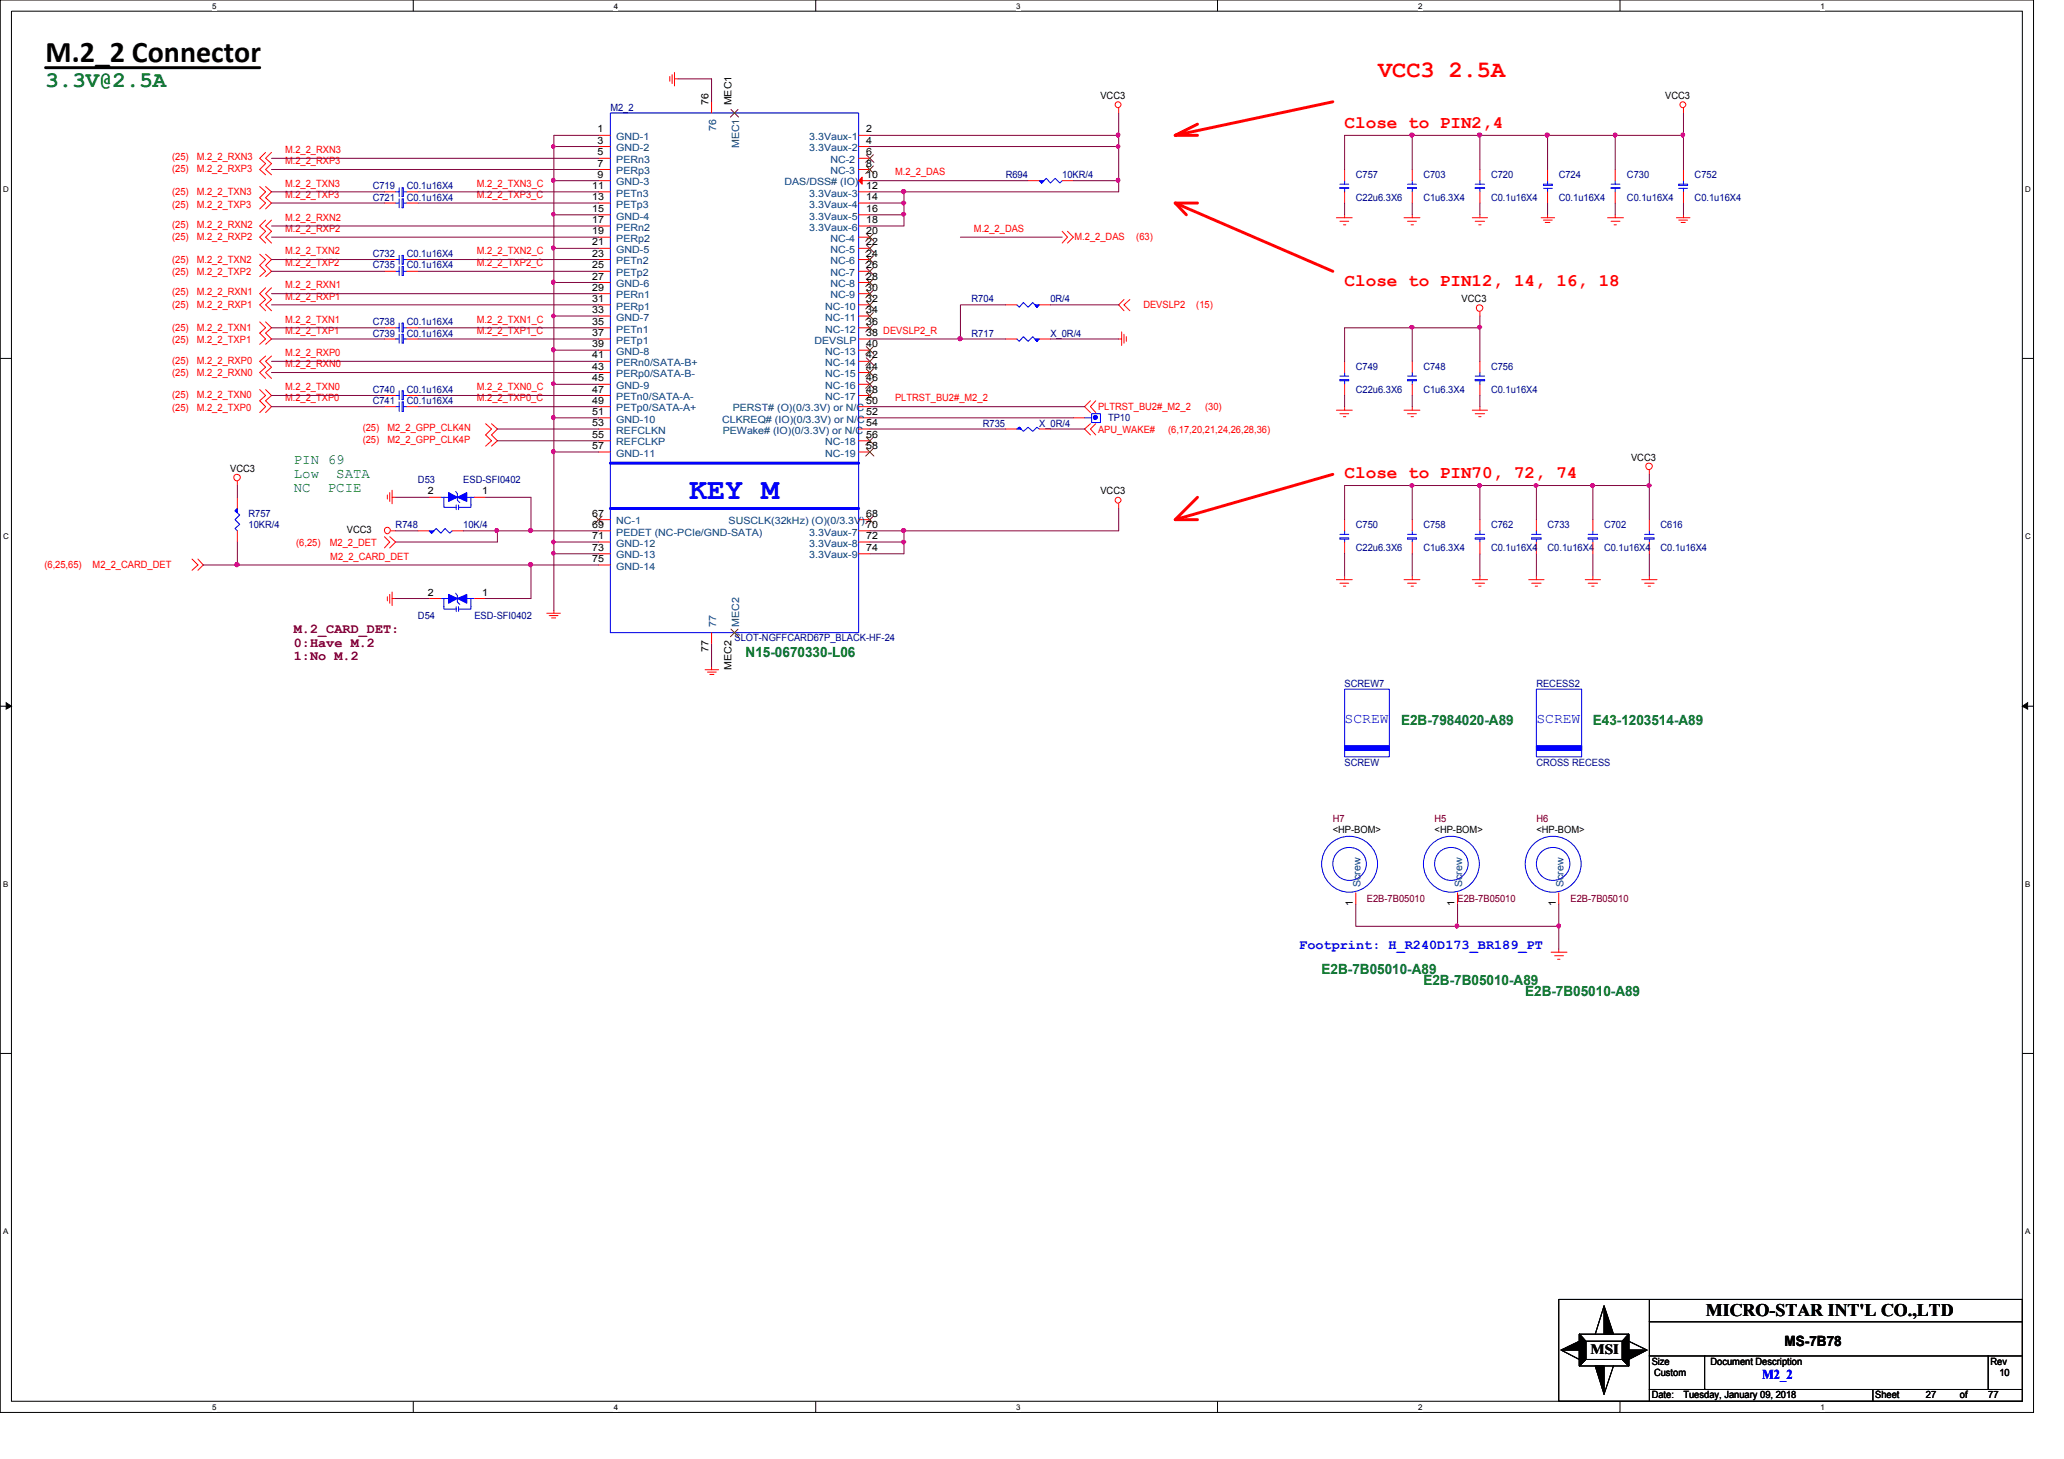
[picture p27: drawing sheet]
<svg xmlns="http://www.w3.org/2000/svg" width="297mm" height="210mm" viewBox="0 0 297 210" stroke-linecap="round" stroke-linejoin="round" font-family="sans-serif">
<defs><g id="words">
<text font-size="4.3" x="6.6" y="9">M.2_2 Connector</text>
<text font-size="4.3" fill="#00f" x="99.2" y="71.8">KEY M</text>
<text font-size="3.4" fill="#f00" x="198.3" y="11">VCC3 2.5A</text>
<text font-size="3.2" fill="#008000" x="6.6" y="12.4">3.3V@2.5A</text>
<g font-size="2.5" fill="#f00">
<text x="193.5" y="18.4">Close to PIN2,4</text>
<text x="193.5" y="41.1">Close to PIN12, 14, 16, 18</text>
<text x="193.5" y="68.7">Close to PIN70, 72, 74</text>
</g>
<text font-size="2.5" x="245.5" y="189.3">MICRO-STAR INT'L CO.,LTD</text>
<g font-size="2" fill="#008000">
<text x="42.3" y="66.7">PIN 69</text>
<text x="42.3" y="68.7">Low</text>
<text x="42.3" y="70.8">NC</text>
<text x="47.2" y="70.8">PCIE</text>
<text x="48.4" y="68.7">SATA</text>
<text x="107.3" y="94.6">N15-0670330-L06</text>
<text x="201.6" y="104.3">E2B-7984020-A89</text>
<text x="229.2" y="104.3">E43-1203514-A89</text>
<text x="190.2" y="140.1">E2B-7B05010-A89</text>
<text x="204.8" y="141.7">E2B-7B05010-A89</text>
<text x="219.5" y="143.3">E2B-7B05010-A89</text>
</g>
<g font-size="2" fill="#00f">
<text x="193.5" y="104.1">SCREW</text>
<text x="221.1" y="104.1">SCREW</text>
</g>
<g font-size="2">
<text x="228.9" y="194.7">MSI</text>
<text x="256.8" y="193.7">MS-7B78</text>
</g>
<g font-size="1.9" fill="#800000">
<text x="42.3" y="91.1">M.2_CARD_DET:</text>
<text x="42.3" y="93">0:Have M.2</text>
<text x="42.3" y="95">1:No M.2</text>
</g>
<g font-size="1.9" fill="#00f">
<text x="187" y="136.6">Footprint: H_R240D173_BR189_PT</text>
<text x="253.6" y="198.4">M2_2</text>
</g>
<g font-size="1.4" fill="#000080">
<text x="87.8" y="15.9">M2_2</text>
<text x="53.6" y="28.9">C721</text>
<text x="53.6" y="27.3">C719</text>
<text x="58.5" y="28.9">C0.1u16X4</text>
<text x="58.5" y="27.3">C0.1u16X4</text>
<text x="144.7" y="25.7">R694</text>
<text x="152.9" y="25.7">10KR/4</text>
<text x="195.1" y="25.7">C757</text>
<text x="195.1" y="28.9">C22u6.3X6</text>
<text x="204.8" y="25.7">C703</text>
<text x="204.8" y="28.9">C1u6.3X4</text>
<text x="214.6" y="25.7">C720</text>
<text x="214.6" y="28.9">C0.1u16X4</text>
<text x="224.3" y="25.7">C724</text>
<text x="224.3" y="28.9">C0.1u16X4</text>
<text x="234.1" y="25.7">C730</text>
<text x="234.1" y="28.9">C0.1u16X4</text>
<text x="243.9" y="25.7">C752</text>
<text x="243.9" y="28.9">C0.1u16X4</text>
<text x="53.6" y="37">C732</text>
<text x="53.6" y="38.6">C735</text>
<text x="58.5" y="37">C0.1u16X4</text>
<text x="58.5" y="38.6">C0.1u16X4</text>
<text x="53.6" y="46.7">C738</text>
<text x="58.5" y="46.7">C0.1u16X4</text>
<text x="139.8" y="43.5">R704</text>
<text x="151.2" y="43.5">0R/4</text>
<text x="53.6" y="48.4">C739</text>
<text x="58.5" y="48.4">C0.1u16X4</text>
<text x="139.8" y="48.4">R717</text>
<text x="151.2" y="48.4">X_0R/4</text>
<text x="195.1" y="53.3">C749</text>
<text x="204.8" y="53.3">C748</text>
<text x="214.6" y="53.3">C756</text>
<text x="53.6" y="58.2">C741</text>
<text x="53.6" y="56.6">C740</text>
<text x="58.5" y="58.2">C0.1u16X4</text>
<text x="58.5" y="56.6">C0.1u16X4</text>
<text x="195.1" y="56.6">C22u6.3X6</text>
<text x="204.8" y="56.6">C1u6.3X4</text>
<text x="214.6" y="56.6">C0.1u16X4</text>
<text x="141.4" y="61.4">R735</text>
<text x="149.6" y="61.4">X_0R/4</text>
<text x="159.5" y="60.6">TP10</text>
<text x="60.2" y="69.5">D53</text>
<text x="66.7" y="69.5">ESD-SFI0402</text>
<text x="35.8" y="74.4">R757</text>
<text x="35.8" y="76">10KR/4</text>
<text x="56.9" y="76">R748</text>
<text x="66.7" y="76">10K/4</text>
<text x="195.1" y="76">C750</text>
<text x="204.8" y="76">C758</text>
<text x="214.6" y="76">C762</text>
<text x="222.7" y="76">C733</text>
<text x="230.8" y="76">C702</text>
<text x="239" y="76">C616</text>
<text x="195.1" y="79.2">C22u6.3X6</text>
<text x="204.8" y="79.2">C1u6.3X4</text>
<text x="214.6" y="79.2">C0.1u16X4</text>
<text x="222.7" y="79.2">C0.1u16X4</text>
<text x="230.8" y="79.2">C0.1u16X4</text>
<text x="239" y="79.2">C0.1u16X4</text>
<text x="60.2" y="89.1">D54</text>
<text x="68.3" y="89.1">ESD-SFI0402</text>
<text x="105.7" y="92.3">SLOT-NGFFCARD67P_BLACK-HF-24</text>
<text x="193.5" y="98.8">SCREW7</text>
<text x="221.1" y="98.8">RECESS2</text>
<text x="193.5" y="110.2">SCREW</text>
<text x="221.1" y="110.2">CROSS RECESS</text>
</g>
<g font-size="1.4">
<text x="102" y="15.2" transform="rotate(-90 102 15.2)">76</text>
<text x="105.3" y="15.2" transform="rotate(-90 105.3 15.2)">MEC1</text>
<text x="158.4" y="14.2">VCC3</text>
<text x="239.6" y="14.2">VCC3</text>
<text x="86" y="19">1</text>
<text x="86" y="22.4">5</text>
<text x="86" y="24">7</text>
<text x="86" y="20.7">3</text>
<text x="124.7" y="22.4">6</text>
<text x="124.7" y="24">8</text>
<text x="124.7" y="19">2</text>
<text x="124.7" y="20.7">4</text>
<text x="85.2" y="28.8">13</text>
<text x="85.2" y="27.2">11</text>
<text x="86" y="25.6">9</text>
<text x="124.7" y="25.6">10</text>
<text x="124.7" y="27.2">12</text>
<text x="124.7" y="28.8">14</text>
<text x="85.2" y="32.1">17</text>
<text x="85.2" y="30.5">15</text>
<text x="85.2" y="33.7">19</text>
<text x="85.2" y="35.3">21</text>
<text x="124.7" y="35.3">22</text>
<text x="124.7" y="33.7">20</text>
<text x="124.7" y="30.5">16</text>
<text x="124.7" y="32.1">18</text>
<text x="85.2" y="36.9">23</text>
<text x="85.2" y="38.6">25</text>
<text x="85.2" y="41.8">29</text>
<text x="85.2" y="40.2">27</text>
<text x="124.7" y="36.9">24</text>
<text x="124.7" y="38.6">26</text>
<text x="124.7" y="40.2">28</text>
<text x="124.7" y="41.8">30</text>
<text x="85.2" y="43.4">31</text>
<text x="85.2" y="45">33</text>
<text x="85.2" y="46.7">35</text>
<text x="124.7" y="43.4">32</text>
<text x="124.7" y="45">34</text>
<text x="124.7" y="46.7">36</text>
<text x="210.4" y="43.5">VCC3</text>
<text x="85.2" y="50">39</text>
<text x="85.2" y="51.6">41</text>
<text x="85.2" y="53.2">43</text>
<text x="85.2" y="48.3">37</text>
<text x="124.7" y="50">40</text>
<text x="124.7" y="51.6">42</text>
<text x="124.7" y="53.2">44</text>
<text x="124.7" y="48.3">38 DEVSLP2_R</text>
<text x="85.2" y="54.9">45</text>
<text x="85.2" y="56.5">47</text>
<text x="85.2" y="58.1">49</text>
<text x="85.2" y="59.7">51</text>
<text x="124.7" y="58.1">50</text>
<text x="124.7" y="59.7">52</text>
<text x="124.7" y="54.9">46</text>
<text x="124.7" y="56.5">48</text>
<text x="85.2" y="61.3">53</text>
<text x="85.2" y="63">55</text>
<text x="85.2" y="64.6">57</text>
<text x="124.7" y="61.3">54</text>
<text x="124.7" y="63">56</text>
<text x="124.7" y="64.6">58</text>
<text x="33.1" y="67.9">VCC3</text>
<text x="61.6" y="71.1">2</text>
<text x="69.4" y="71.1">1</text>
<text x="158.4" y="71.1">VCC3</text>
<text x="234.7" y="66.3">VCC3</text>
<text x="49.9" y="76.7">VCC3</text>
<text x="85.2" y="74.3">67</text>
<text x="85.2" y="75.9">69</text>
<text x="85.2" y="77.6">71</text>
<text x="124.7" y="74.3">68</text>
<text x="124.7" y="75.9">70</text>
<text x="124.7" y="77.6">72</text>
<text x="85.2" y="80.9">75</text>
<text x="85.2" y="79.2">73</text>
<text x="124.7" y="79.2">74</text>
<text x="61.6" y="85.7">2</text>
<text x="69.4" y="85.7">1</text>
<text x="102" y="93.8" transform="rotate(-90 102 93.8)">77</text>
<text x="105.3" y="96.4" transform="rotate(-90 105.3 96.4)">MEC2</text>
<text x="191.8" y="119.9">&lt;HP-BOM&gt;</text>
<text x="206.5" y="119.9">&lt;HP-BOM&gt;</text>
<text x="221.1" y="119.9">&lt;HP-BOM&gt;</text>
<text x="194.7" y="130.4" transform="rotate(-90 194.7 130.4)">1</text>
<text x="209.3" y="130.4" transform="rotate(-90 209.3 130.4)">1</text>
<text x="223.9" y="130.4" transform="rotate(-90 223.9 130.4)">1</text>
<text x="237.7" y="196.3">Size</text>
<text x="238" y="198">Custom</text>
<text x="246.2" y="196.3">Document Description</text>
<text x="286.5" y="196.3">Rev</text>
<text x="287.7" y="198">10</text>
<text x="237.7" y="201.2">Date:</text>
<text x="242.3" y="201.2">Tuesday, January 09, 2018</text>
<text x="269.9" y="201.2">Sheet</text>
<text x="277.2" y="201.2">27</text>
<text x="282.1" y="201.2">of</text>
<text x="286.1" y="201.2">77</text>
</g>
<g font-size="1.4" fill="#f00">
<text x="24.8" y="23">(25)</text>
<text x="28.3" y="23">M.2_2_RXN3</text>
<text x="41" y="23.6">M.2_2_RXP3</text>
<text x="41" y="22">M.2_2_RXN3</text>
<text x="24.8" y="24.8">(25)</text>
<text x="24.8" y="28.1">(25)</text>
<text x="24.8" y="29.9">(25)</text>
<text x="28.3" y="24.8">M.2_2_RXP3</text>
<text x="28.3" y="28.1">M.2_2_TXN3</text>
<text x="28.3" y="29.9">M.2_2_TXP3</text>
<text x="41" y="28.4">M.2_2_TXP3</text>
<text x="41" y="26.8">M.2_2_TXN3</text>
<text x="68.6" y="28.4">M.2_2_TXP3_C</text>
<text x="68.6" y="26.8">M.2_2_TXN3_C</text>
<text x="128.8" y="25.2">M.2_2_DAS</text>
<text x="24.8" y="32.8">(25)</text>
<text x="24.8" y="34.5">(25)</text>
<text x="28.3" y="32.8">M.2_2_RXN2</text>
<text x="28.3" y="34.5">M.2_2_RXP2</text>
<text x="41" y="33.4">M.2_2_RXP2</text>
<text x="41" y="31.8">M.2_2_RXN2</text>
<text x="140.2" y="33.4">M.2_2_DAS</text>
<text x="154.6" y="34.5">M.2_2_DAS</text>
<text x="163.5" y="34.5">(63)</text>
<text x="24.8" y="37.8">(25)</text>
<text x="24.8" y="39.6">(25)</text>
<text x="28.3" y="37.8">M.2_2_TXN2</text>
<text x="28.3" y="39.6">M.2_2_TXP2</text>
<text x="41" y="41.5">M.2_2_RXN1</text>
<text x="41" y="38.3">M.2_2_TXP2</text>
<text x="41" y="36.6">M.2_2_TXN2</text>
<text x="68.6" y="38.3">M.2_2_TXP2_C</text>
<text x="68.6" y="36.6">M.2_2_TXN2_C</text>
<text x="24.8" y="42.5">(25)</text>
<text x="24.8" y="44.4">(25)</text>
<text x="24.8" y="47.6">(25)</text>
<text x="28.3" y="42.5">M.2_2_RXN1</text>
<text x="28.3" y="44.4">M.2_2_RXP1</text>
<text x="28.3" y="47.6">M.2_2_TXN1</text>
<text x="41" y="43.1">M.2_2_RXP1</text>
<text x="41" y="46.4">M.2_2_TXN1</text>
<text x="68.6" y="46.4">M.2_2_TXN1_C</text>
<text x="164.5" y="44.4">DEVSLP2</text>
<text x="172.2" y="44.4">(15)</text>
<text x="24.8" y="49.4">(25)</text>
<text x="24.8" y="52.3">(25)</text>
<text x="28.3" y="49.4">M.2_2_TXP1</text>
<text x="28.3" y="52.3">M.2_2_RXP0</text>
<text x="41" y="52.8">M.2_2_RXN0</text>
<text x="41" y="51.2">M.2_2_RXP0</text>
<text x="41" y="48">M.2_2_TXP1</text>
<text x="68.6" y="48">M.2_2_TXP1_C</text>
<text x="24.8" y="57.3">(25)</text>
<text x="24.8" y="59.1">(25)</text>
<text x="24.8" y="54.1">(25)</text>
<text x="28.3" y="57.3">M.2_2_TXN0</text>
<text x="28.3" y="59.1">M.2_2_TXP0</text>
<text x="28.3" y="54.1">M.2_2_RXN0</text>
<text x="41" y="57.7">M.2_2_TXP0</text>
<text x="41" y="56.1">M.2_2_TXN0</text>
<text x="68.6" y="57.7">M.2_2_TXP0_C</text>
<text x="68.6" y="56.1">M.2_2_TXN0_C</text>
<text x="128.8" y="57.7">PLTRST_BU2#_M2_2</text>
<text x="158" y="58.9">PLTRST_BU2#_M2_2</text>
<text x="173.4" y="58.9">(30)</text>
<text x="52.2" y="62.1">(25)</text>
<text x="52.2" y="63.7">(25)</text>
<text x="55.7" y="62.1">M2_2_GPP_CLK4N</text>
<text x="55.7" y="63.7">M2_2_GPP_CLK4P</text>
<text x="158" y="62.2">APU_WAKE#</text>
<text x="168.1" y="62.2">(6,17,20,21,24,26,28,36)</text>
<text x="6.4" y="81.7">(6,25,65)</text>
<text x="13.3" y="81.7">M2_2_CARD_DET</text>
<text x="42.6" y="78.5">(6,25)</text>
<text x="47.5" y="78.5">M2_2_DET</text>
<text x="47.5" y="80.5">M2_2_CARD_DET</text>
</g>
<g font-size="1.4" fill="#004080">
<text x="88.7" y="20.2">GND-1</text>
<text x="88.7" y="23.5">PERn3</text>
<text x="88.7" y="21.8">GND-2</text>
<text x="103.1" y="18.8" transform="rotate(-90 103.1 18.8)">76</text>
<text x="106.4" y="21.3" transform="rotate(-90 106.4 21.3)">MEC1</text>
<text x="116.5" y="20.2">3.3Vaux-1</text>
<text x="116.5" y="21.8">3.3Vaux-2</text>
<text x="119.5" y="23.5">NC-2</text>
<text x="88.7" y="25.1">PERp3</text>
<text x="88.7" y="29.9">PETp3</text>
<text x="88.7" y="26.7">GND-3</text>
<text x="88.7" y="28.3">PETn3</text>
<text x="112.9" y="26.7">DAS/DSS# (IO)</text>
<text x="116.5" y="28.3">3.3Vaux-3</text>
<text x="116.5" y="29.9">3.3Vaux-4</text>
<text x="119.5" y="25.1">NC-3</text>
<text x="88.7" y="33.2">PERn2</text>
<text x="88.7" y="31.6">GND-4</text>
<text x="88.7" y="34.8">PERp2</text>
<text x="116.5" y="31.6">3.3Vaux-5</text>
<text x="116.5" y="33.2">3.3Vaux-6</text>
<text x="119.5" y="34.8">NC-4</text>
<text x="88.7" y="38">PETn2</text>
<text x="88.7" y="39.7">PETp2</text>
<text x="88.7" y="41.3">GND-6</text>
<text x="88.7" y="36.4">GND-5</text>
<text x="119.5" y="36.4">NC-5</text>
<text x="119.5" y="38">NC-6</text>
<text x="119.5" y="39.7">NC-7</text>
<text x="119.5" y="41.3">NC-8</text>
<text x="88.7" y="42.9">PERn1</text>
<text x="88.7" y="44.5">PERp1</text>
<text x="88.7" y="46.1">GND-7</text>
<text x="88.7" y="47.8">PETn1</text>
<text x="118.7" y="44.5">NC-10</text>
<text x="118.7" y="46.1">NC-11</text>
<text x="118.7" y="47.8">NC-12</text>
<text x="119.5" y="42.9">NC-9</text>
<text x="88.7" y="51.1">GND-8</text>
<text x="88.7" y="52.7">PERn0/SATA-B+</text>
<text x="88.7" y="49.4">PETp1</text>
<text x="117.2" y="49.4">DEVSLP</text>
<text x="118.7" y="51.1">NC-13</text>
<text x="118.7" y="52.7">NC-14</text>
<text x="88.7" y="54.3">PERp0/SATA-B-</text>
<text x="88.7" y="56">GND-9</text>
<text x="88.7" y="57.6">PETn0/SATA-A-</text>
<text x="88.7" y="59.2">PETp0/SATA-A+</text>
<text x="105.4" y="59.2">PERST# (O)(0/3.3V) or N/C</text>
<text x="118.7" y="54.3">NC-15</text>
<text x="118.7" y="56">NC-16</text>
<text x="118.7" y="57.6">NC-17</text>
<text x="88.7" y="60.8">GND-10</text>
<text x="88.7" y="62.4">REFCLKN</text>
<text x="88.7" y="64.1">REFCLKP</text>
<text x="88.7" y="65.7">GND-11</text>
<text x="103.9" y="60.8">CLKREQ# (IO)(0/3.3V) or N/C</text>
<text x="104" y="62.4">PEWake# (IO)(0/3.3V) or N/C</text>
<text x="118.7" y="64.1">NC-18</text>
<text x="118.7" y="65.7">NC-19</text>
<text x="88.7" y="75.4">NC-1</text>
<text x="88.7" y="77">PEDET (NC-PCIe/GND-SATA)</text>
<text x="104.9" y="75.4">SUSCLK(32kHz) (O)(0/3.3V)</text>
<text x="116.5" y="77">3.3Vaux-7</text>
<text x="88.7" y="82">GND-14</text>
<text x="88.7" y="78.7">GND-12</text>
<text x="88.7" y="80.3">GND-13</text>
<text x="116.5" y="78.7">3.3Vaux-8</text>
<text x="116.5" y="80.3">3.3Vaux-9</text>
<text x="103.1" y="90.2" transform="rotate(-90 103.1 90.2)">77</text>
<text x="106.4" y="90.2" transform="rotate(-90 106.4 90.2)">MEC2</text>
<text x="195.8" y="127.6" transform="rotate(-90 195.8 127.6)">Screw</text>
<text x="210.4" y="127.6" transform="rotate(-90 210.4 127.6)">Screw</text>
<text x="225" y="127.6" transform="rotate(-90 225 127.6)">Screw</text>
</g>
<g font-size="1.4" fill="#800000">
<text x="191.8" y="118.3">H7</text>
<text x="206.5" y="118.3">H5</text>
<text x="221.1" y="118.3">H6</text>
<text x="196.7" y="129.7">E2B-7B05010</text>
<text x="209.8" y="129.7">E2B-7B05010</text>
<text x="226" y="129.7">E2B-7B05010</text>
</g>
<g font-size="1.1">
<text x="30.5" y="1.3">5</text>
<text x="88.3" y="1.3">4</text>
<text x="146.3" y="1.3">3</text>
<text x="204.1" y="1.3">2</text>
<text x="262" y="1.3">1</text>
<text x=".5" y="27.6">D</text>
<text x="291.5" y="27.6">D</text>
<text x=".5" y="77.6">C</text>
<text x="291.5" y="77.6">C</text>
<text x=".5" y="127.6">B</text>
<text x="291.5" y="127.6">B</text>
<text x=".5" y="177.5">A</text>
<text x="291.5" y="177.5">A</text>
<text x="30.5" y="202.9">5</text>
<text x="88.3" y="202.9">4</text>
<text x="146.3" y="202.9">3</text>
<text x="204.1" y="202.9">2</text>
<text x="262" y="202.9">1</text>
</g>
</g></defs>
<path d="M0 0h292.7v203.2h-292.7zM1.6 1.6h289.4v200h-289.4z" fill="none" stroke="#000" stroke-width=".14"/>
<g fill="#fff">
<path d="M30.5 .3h.6v1.2h-.6z"/>
<path d="M30.5 201.8h.6v1.3h-.6z"/>
</g>
<path d="M59.5 0v1.6M59.5 201.6v1.6" fill="none" stroke="#000" stroke-width=".14"/>
<g fill="#fff">
<path d="M88.3 .3h.6v1.2h-.6z"/>
<path d="M88.3 201.8h.6v1.3h-.6z"/>
</g>
<path d="M117.4 0v1.6M117.4 201.6v1.6" fill="none" stroke="#000" stroke-width=".14"/>
<g fill="#fff">
<path d="M146.3 .3h.6v1.2h-.6z"/>
<path d="M146.3 201.8h.6v1.3h-.6z"/>
</g>
<path d="M175.2 0v1.6M175.2 201.6v1.6" fill="none" stroke="#000" stroke-width=".14"/>
<g fill="#fff">
<path d="M204.1 .3h.6v1.2h-.6z"/>
<path d="M204.1 201.8h.6v1.3h-.6z"/>
</g>
<path d="M233.1 0v1.6M233.1 201.6v1.6" fill="none" stroke="#000" stroke-width=".14"/>
<g fill="#fff">
<path d="M262 .3h.6v1.2h-.6z"/>
<path d="M262 201.8h.6v1.3h-.6z"/>
<path d="M.5 26.6h.7v1.3h-.7z"/>
<path d="M291.5 26.6h.7v1.3h-.7z"/>
<path d="M.5 76.5h.7v1.3h-.7z"/>
<path d="M291.5 76.5h.7v1.3h-.7z"/>
</g>
<path d="M0 51.6h1.6M291 51.6h1.7" fill="none" stroke="#000" stroke-width=".14"/>
<g fill="#fff">
<path d="M.5 126.6h.6v1.2h-.6z"/>
<path d="M291.5 126.6h.6v1.2h-.6z"/>
</g>
<path d="M0 101.6h1.6M.9 101.1l.7 .5-.7 .4zM291 101.6l.8-.5v.9zM291 101.6h1.7" fill="none" stroke="#000" stroke-width=".14"/>
<path d="M.9 101.1l.7 .5-.7 .4zM291 101.6l.8-.5v.9z" fill="#000"/>
<g fill="#fff">
<path d="M.5 176.5h.6v1.3h-.6z"/>
<path d="M291.5 176.5h.6v1.3h-.6z"/>
</g>
<g fill="none" stroke="#000" stroke-width=".14">
<path d="M0 151.6h1.6M291 151.6h1.7M224.3 186.9h66.7v14.7h-66.7zM224.7 194.2l2.6 1.4M224.7 194.2l2.6-1.2v1.2zM227.3 191.9h7.1v4.6h-7.1zM227.3 191.9l.9 1.1v2.6l-.9 .9zM227.3 191.9l.9 1.1M228.2 193h5.3v2.6h-5.3zM228.2 195.6l-.9 .9M229.6 196.5h1.2v4.1zM230.8 187.9l1.4 4h-1.4z"/>
<path d="M230.8 187.9l-1.2 4M232.2 196.5l-1.4 4.1M233.5 195.6l.9 .9M234.4 191.9v4.6l-.9-.9v-2.6zM234.4 191.9l-.9 1.1M234.4 194.2h2.6l-2.6 1.4zM234.4 193l2.6 1.2M237.4 199.9h53.6M237.4 195.1h53.6M237.4 190.2h53.6M237.4 186.9v14.7M245.3 195.1v4.8"/>
<path d="M269.5 199.9v1.7M286.1 195.1v4.8"/>
</g>
<path d="M169.1 19.5h3.2M191.8 14.6l-22.7 4.9 3.2-1.6M169.1 29.2l1.6 1.7M172.3 29.2h-3.2l22.7 9.8M169.1 74.8h3.2M191.8 68.2l-22.7 6.6 3.2-3.3" fill="none" stroke="#f00" stroke-width=".42"/>
<path d="M6.6 9.7h30.8" fill="none" stroke="#000" stroke-width=".42"/>
<g fill="none" stroke="#f00" stroke-width=".14">
<path d="M96.4 11v.7M96.7 10.8v1.2M97.1 10.4v2M97.1 11.3h.5M161 15.6v.7M242.3 15.6v.7M37.4 36.6l.8 .7-.8 .9 .8 .8-.8 .8M37.4 26.8l.8 .8-.8 .8 .8 .8-.8 .9M38.2 31.7l-.8 .8 .8 .8-.8 .8 .8 .9M38.2 21.9l-.8 .9 .8 .7-.8 .9 .8 .7M38.2 36.6l.9 .7-.9 .9 .9 .8-.9 .8M38.2 26.8l.9 .8-.9 .8 .9 .8-.9 .9"/>
<path d="M39.1 31.7l-.9 .8 .9 .8-.9 .8 .9 .9M39.1 21.9l-.9 .9 .9 .7-.9 .9 .9 .7M152.9 33.3l.7 .8-.7 .9M153.6 33.3l.9 .8-.9 .9M192.3 31.3h2.3M192.8 31.8h1.3M193.3 32.3h.4M193.5 30.9v.4M202.1 31.3h2.2M202.6 31.8h1.2M203.1 32.3h.3M203.2 30.9v.4"/>
<path d="M211.9 31.3h2.2M212.3 31.8h1.4M212.8 32.3h.3M213 30.9v.4M221.8 31.3h1.9M222.1 31.7h1.3M222.4 32h.7M222.7 30.9v.4M231.4 31.3h2.2M231.9 31.8h1.2M232.3 32.3h.3M232.5 30.9v.4"/>
<path d="M241.3 31.3h1.9M241.6 31.7h1.3M241.9 32h.6M242.3 30.9v.4M37.4 56.1l.8 .8-.8 .8 .8 .8-.8 .9M37.4 46.3l.8 .9-.8 .7 .8 .9-.8 .7M38.2 41.4l-.8 .8 .8 .9-.8 .8 .8 .8M38.2 51.2l-.8 .8 .8 .8-.8 .8 .8 .8M38.2 56.1l.9 .8-.9 .8 .9 .8-.9 .9M38.2 46.3l.9 .9-.9 .7 .9 .9-.9 .7M39.1 41.4l-.9 .8 .9 .9-.9 .8 .9 .8M39.1 51.2l-.9 .8 .9 .8-.9 .8 .9 .8"/>
<path d="M156.9 57.7l-.8 .8 .8 .9M157.7 57.7l-.8 .8 .8 .9M161 48.8h.4M161.4 47.8v1.9M161.8 48.1v1.3M161.8 43.1l-.8 .8 .8 .8M162.1 48.4v.7M162.6 43.1l-.8 .8 .8 .8M192.3 59h2.3M192.8 59.5h1.3M193.3 59.9h.4M193.5 58.5v.5"/>
<path d="M202.1 59h2.2M202.6 59.5h1.2M203.1 59.9h.3M203.2 58.5v.5M211.9 59h2.2M212.3 59.5h1.4M212.8 59.9h.3M213 44.9v.6M213 58.5v.5M34.2 69.3v.6M55.3 77.2l.8 .8-.8 .8M55.8 71.2v.6"/>
<path d="M56.1 70.9v1.2M56.1 77.2l.8 .8-.8 .8M56.3 76.4h.6M56.4 71.5h.5M56.4 70.5v2M69.9 61l.8 .7-.8 .9 .8 .8-.8 .8M70.7 61l.9 .7-.9 .9 .9 .8-.9 .8M156.9 61l-.8 .7 .8 .9M157.7 61l-.8 .7 .8 .9M161 72.5v.7M237.4 67.7v.5M27.6 80.4l.9 .9-.9 .7"/>
<path d="M28.5 80.4l.7 .9-.7 .7M55.8 85.9v.5M56.1 85.5v1.3M56.4 86.1h.5M56.4 85.2v1.9M78.7 88.2h1.9M79 88.6h1.3M79.4 88.9h.6M79.7 87.8v.4M101.5 96.4h1.9M101.8 96.7h1.3M102.1 97h.6"/>
<path d="M102.4 95.9v.5M192.3 83.4h2.3M192.8 83.9h1.3M193.3 84.3h.4M193.5 82.9v.5M202.1 83.4h2.2M202.6 83.9h1.2M203.1 84.3h.3M203.2 82.9v.5M211.9 83.4h2.2M212.3 83.9h1.4M212.8 84.3h.3"/>
<path d="M213 82.9v.5M220 83.4h2.2M220.4 83.9h1.4M220.9 84.3h.4M221.1 82.9v.5M228.1 83.4h2.2M228.6 83.9h1.3M229.1 84.3h.3M229.2 82.9v.5M236.3 83.4h2.2M236.7 83.9h1.3M237.2 84.3h.3"/>
<path d="M237.4 82.9v.5M223.2 137h2.3M223.7 137.5h1.3M224.2 138h.3M224.3 136.6v.4"/>
<circle cx="160.9" cy="15.1" r=".42"/>
<circle cx="242.2" cy="15.1" r=".42"/>
<circle cx="212.9" cy="44.3" r=".48"/>
<circle cx="34.1" cy="68.7" r=".48"/>
<circle cx="55.7" cy="76.3" r=".45"/>
<circle cx="160.9" cy="72" r=".42"/>
<circle cx="237.3" cy="67.1" r=".48"/>
</g>
<g fill="#000">
<path d="M224.7 194.2l2.6-1.2v1.2zM230.8 187.9l1.4 4h-1.4zM234.4 194.2h2.6l-2.6 1.4zM229.6 196.5h1.2v4.1z"/>
<path d="M227.3 191.9l.9 1.1v2.6l-.9 .9z" fill-rule="evenodd"/>
<path d="M227.3 191.9l.9 1.1v2.6l-.9 .9z" fill-rule="evenodd"/>
<path d="M227.3 191.9l.9 1.1v2.6l-.9 .9z" fill-rule="evenodd"/>
<path d="M234.4 191.9v4.6l-.9-.9v-2.6z" fill-rule="evenodd"/>
<path d="M234.4 191.9v4.6l-.9-.9v-2.6z" fill-rule="evenodd"/>
<path d="M234.4 191.9v4.6l-.9-.9v-2.6z" fill-rule="evenodd"/>
</g>
<path d="M193.5 99.1h6.4v9.8h-6.4z" fill="none" stroke="#00f" stroke-width=".14"/>
<path d="M193.6 107.4h6.3v.6h-6.3z" fill="#00f"/>
<path d="M149.6 26l.3 .3 .7-.6 .6 .6 .6-.6 .7 .6 .4-.3M193.5 107.3h6.4v.7h-6.4z" fill="none" stroke="#00f" stroke-width=".14"/>
<path d="M149.6 26h.6l-.3 .3 .3-.3-.3 .3z" fill-rule="evenodd" fill="#00f"/>
<g fill="none" stroke="#00f" stroke-width=".14">
<path d="M56.9 37.3h.5M57.4 36.7v1.3M57.9 36.7h.1v1.3h-.1zM58 37.3h.5M149.6 26h.6l-.3 .3 .3-.3-.3 .3zM231.9 27h1.2v.1h-1.2zM231.9 26.5h1.2M232.5 27.1v.5M232.5 26v.5M241.6 27.1h1.3M241.6 26.5h1.3v.2h-1.3zM242.3 26v.5"/>
<path d="M242.3 27.1v.5M192.8 54.6h1.3v.2h-1.3zM192.8 54.1h1.3M193.5 54.8v.5M193.5 53.6v.5M212.3 54.6h1.4v.2h-1.4zM212.3 54.1h1.4M213 54.8v.5M213 53.6v.5M146.3 61.7l.4-.2 .6 .6 .7-.6 .6 .6 .6-.6 .4 .2"/>
<circle cx="194.2" cy="124.3" r="4"/>
<circle cx="194.2" cy="124.3" r="2.41"/>
</g>
<g fill="none" stroke="#f00" stroke-width=".14">
<path d="M55.3 37.3h1.6M58.5 37.3h1.7M148 26h1.6M152.9 26h1.6M232.5 27.6v1.6M232.5 24.4v1.6M242.3 24.4v1.6M242.3 27.6v1.6M193.5 55.3v1.6M193.5 52v1.6M213 55.3v1.6M213 52v1.6"/>
<path d="M195.1 128.4v1.7"/>
</g>
<path d="M146.3 61.7l.4-.2 .2 .2-.2-.2 .2 .2z" fill-rule="evenodd" fill="#00f"/>
<g fill="none" stroke="#00f" stroke-width=".14">
<path d="M56.9 29.2h.5M57.4 28.6v1.3M57.9 28.6h.1v1.3h-.1zM58 29.2h.5M56.9 58.5h.5M57.4 57.8v1.4M57.9 57.8h.1v1.4h-.1zM58 58.5h.5M202.6 54.6h1.2v.2h-1.2zM202.6 54.1h1.2M203.2 54.8v.5M203.2 53.6v.5"/>
<path d="M146.3 61.7l.4-.2 .2 .2-.2-.2 .2 .2zM220.4 77.4h1.4v.2h-1.4zM220.4 76.9h1.4M221.1 77.6v.4M221.1 76.4v.5"/>
<circle cx="208.9" cy="124.3" r="4"/>
<circle cx="208.9" cy="124.3" r="2.41"/>
</g>
<path d="M55.3 29.2h1.6M58.5 29.2h1.7M55.3 58.5h1.6M58.5 58.5h1.7M203.2 55.3v1.6M203.2 52v1.6M144.7 61.7h1.6M149.6 61.7h1.6M221.1 78v1.7M221.1 74.8v1.6M209.8 128.4v1.7" fill="none" stroke="#f00" stroke-width=".14"/>
<circle cx="157.6" cy="60.1" r=".31" fill="#00f"/>
<g fill="none" stroke="#00f" stroke-width=".14">
<path d="M87.8 16.3h35.8v74.7h-35.8zM157.1 59.5h1.3v1.3h-1.3zM156.1 60.1h1"/>
<circle cx="157.6" cy="60.1" r=".31"/>
</g>
<g fill="none" stroke="#f00" stroke-width=".14">
<path d="M86.1 19.5h1.7M123.6 19.5h1.6M86.1 22.8h1.7M86.1 24.4h1.7M86.1 29.2h1.7M86.1 37.3h1.7M86.1 39h1.7M123.6 21.1h1.6M123.6 22.8h1.6M123.6 35.7h1.6M123.6 37.3h1.6M123.6 39h1.6"/>
<path d="M123.6 24.4h1.6M86.1 42.2h1.7M86.1 40.6h1.7M86.1 43.9h1.7M86.1 45.5h1.7M86.1 47.2h1.7M86.1 50.4h1.7M86.1 52h1.7M86.1 53.6h1.7M86.1 55.3h1.7M86.1 56.9h1.7M86.1 58.5h1.7"/>
<path d="M123.6 40.6h1.6M123.6 42.2h1.6M123.6 43.9h1.6M123.6 45.5h1.6M123.6 47.2h1.6M123.6 48.8h1.6M123.6 50.4h1.6M123.6 52h1.6M123.6 53.6h1.6M123.6 55.3h1.6M123.6 56.9h1.6M123.6 58.5h1.6"/>
<path d="M86.1 60.1h1.7M86.1 61.7h1.7M86.1 63.4h1.7M86.1 65h1.7M123.6 60.1h1.6M123.6 61.7h1.6M123.6 63.4h1.6M123.6 65h1.6M154.5 60.1h1.6"/>
</g>
<path d="M87.8 66.6h35.8M87.8 73.2h35.8" fill="none" stroke="#00f" stroke-width=".42"/>
<g fill="none" stroke="#804000" stroke-width=".14">
<path d="M124.7 22.3l1.1 1.1M124.7 35.2l1.1 1.1M124.7 36.8l1.1 1.1M124.7 38.5l1.1 1.1M124.7 23.9l1.1 1.1M125.7 22.3l-1.1 1.1M125.7 35.2l-1.1 1.1M125.7 36.8l-1.1 1.1M125.7 38.5l-1.1 1.1M125.7 23.9l-1.1 1.1M124.7 40.1l1.1 1.1M124.7 41.7l1.1 1.1"/>
<path d="M124.7 43.4l1.1 1.1M124.7 45l1.1 1.1M124.7 46.7l1.1 1.1M124.7 49.9l1.1 1.1M124.7 51.5l1.1 1.1M124.7 53.1l1.1 1.1M124.7 54.8l1.1 1.1M124.7 56.4l1.1 1.1M125.7 40.1l-1.1 1.1M125.7 41.7l-1.1 1.1M125.7 43.4l-1.1 1.1M125.7 45l-1.1 1.1"/>
<path d="M125.7 46.7l-1.1 1.1M125.7 49.9l-1.1 1.1M125.7 51.5l-1.1 1.1M125.7 53.1l-1.1 1.1M125.7 54.8l-1.1 1.1M125.7 56.4l-1.1 1.1M124.7 62.9l1.1 1.1M124.7 64.5l1.1 1.1M125.7 62.9l-1.1 1.1M125.7 64.5l-1.1 1.1"/>
</g>
<path d="M123.6 26l.5-.5v1z" fill="#f00"/>
<g fill="none" stroke="#f00" stroke-width=".14">
<path d="M102.4 14.6v1.7M105.7 16.3h.1M55.3 27.6h1.6M58.5 27.6h1.7M86.1 26h1.7M86.1 27.6h1.7M86.1 21.1h1.7M86.1 32.5h1.7M86.1 30.9h1.7M86.1 34.1h1.7M86.1 35.7h1.7M123.6 26l.5-.5v1z"/>
<path d="M123.6 26h1.6M123.6 34.1h1.6M123.6 27.6h1.6M123.6 29.2h1.6M123.6 30.9h1.6M123.6 32.5h1.6M222.7 24.4v1.6M222.7 27.6v1.6M55.3 56.9h1.6M58.5 56.9h1.7M86.1 48.8h1.7M86.1 74.8h1.7"/>
<path d="M86.1 76.4h1.7M86.1 78h1.7M86.1 79.7h1.7M123.6 74.8h1.6M123.6 76.4h1.6M123.6 78h1.6M123.6 79.7h1.6M237.4 78v1.7M237.4 74.8v1.6M86.1 81.3h1.7M102.4 91v1.6M105.7 91h.1"/>
<path d="M224.3 128.4v1.7"/>
</g>
<path d="M105.2 15.7l1.1 1.1M106.2 15.7l-1.1 1.1M124.7 33.6l1.1 1.1M125.7 33.6l-1.1 1.1M85.6 74.3l1.1 1.1M86.7 74.3l-1.1 1.1M124.7 74.3l1.1 1.1M125.7 74.3l-1.1 1.1M105.2 90.5l1.1 1.1M106.2 90.5l-1.1 1.1" fill="none" stroke="#804000" stroke-width=".14"/>
<g fill="none" stroke="#00f" stroke-width=".14">
<path d="M56.9 27.6h.5M57.4 27v1.3M57.9 27h.1v1.3h-.1zM58 27.6h.5M222.1 27.1h1.3M222.1 26.5h1.3v.2h-1.3zM222.7 26v.5M222.7 27.1v.5M56.9 56.9h.5M57.4 56.2v1.3M57.9 56.2h.1v1.3h-.1zM58 56.9h.5"/>
<path d="M146.3 48.8l.4 .3 .6-.7 .7 .7 .6-.7 .6 .7 .4-.3M236.7 77.4h1.3v.2h-1.3zM236.7 76.9h1.3M237.4 77.6v.4M237.4 76.4v.5"/>
<circle cx="223.5" cy="124.3" r="4"/>
<circle cx="223.5" cy="124.3" r="2.41"/>
</g>
<path d="M149 48.8h.6l-.4 .3z" fill-rule="evenodd" fill="#00f"/>
<path d="M149 48.8h.6l-.4 .3z" fill="none" stroke="#00f" stroke-width=".14"/>
<path d="M144.7 48.8h1.6M149.6 48.8h1.6" fill="none" stroke="#f00" stroke-width=".14"/>
<path d="M65.8 71.5l1.4-.6v1.2z" fill="#00f"/>
<path d="M65.6 70.7l.2 .3v1l.4 .3M65.8 71.5l1.4-.6v1.2z" fill="none" stroke="#00f" stroke-width=".14"/>
<path d="M64.6 70.9l1.2 .6-1.2 .6z" fill="#00f"/>
<path d="M63.5 71.5h1.1M63.9 71.5v1.5h1.8M64.6 70.9l1.2 .6-1.2 .6zM65.7 72.6v.7M66 72.6v.7M67.2 71.5h1.1M67.8 71.5v1.5h-1.8M221.1 99.1h6.5v9.8h-6.5z" fill="none" stroke="#00f" stroke-width=".14"/>
<path d="M61.8 71.5h1.7M68.3 71.5h1.6" fill="none" stroke="#f00" stroke-width=".14"/>
<path d="M221.2 107.4h6.4v.6h-6.4z" fill="#00f"/>
<g fill="none" stroke="#00f" stroke-width=".14">
<path d="M56.9 48.8h.5M57.4 48.1v1.3M57.9 48.1h.1v1.3h-.1zM58 48.8h.5M34.2 73.2l-.4 .3 .7 .6-.7 .7 .7 .6-.7 .6 .4 .4M192.8 77.4h1.3v.2h-1.3zM192.8 76.9h1.3M193.5 77.6v.4M193.5 76.4v.5M228.6 77.4h1.3v.2h-1.3zM228.6 76.9h1.3M229.2 77.6v.4"/>
<path d="M229.2 76.4v.5M221.1 107.3h6.5v.7h-6.5z"/>
</g>
<path d="M55.3 48.8h1.6M58.5 48.8h1.7M193.5 78v1.7M193.5 74.8v1.6M229.2 78v1.7M229.2 74.8v1.6" fill="none" stroke="#f00" stroke-width=".14"/>
<path d="M33.8 73.5l.4-.3v.5z" fill-rule="evenodd" fill="#00f"/>
<path d="M192.8 27h1.3v.1h-1.3zM192.8 26.5h1.3M193.5 27.1v.5M193.5 26v.5M56.9 47.2h.5M57.4 46.5v1.3M57.9 46.5h.1v1.3h-.1zM58 47.2h.5M33.8 73.5l.4-.3v.5zM61.8 76.4l.3 .3 .7-.7 .7 .7 .5-.7 .7 .7 .4-.3" fill="none" stroke="#00f" stroke-width=".14"/>
<path d="M193.5 27.6v1.6M193.5 24.4v1.6M55.3 47.2h1.6M58.5 47.2h1.7M34.2 71.5v1.7M34.2 76.4v1.6" fill="none" stroke="#f00" stroke-width=".14"/>
<path d="M61.8 76.4h.6l-.3 .3 .3-.3-.3 .3z" fill-rule="evenodd" fill="#00f"/>
<g fill="none" stroke="#00f" stroke-width=".14">
<path d="M56.9 39h.5M57.4 38.4v1.2M57.9 38.4h.1v1.2h-.1zM58 39h.5M202.6 27h1.2v.1h-1.2zM202.6 26.5h1.2M203.2 27.1v.5M203.2 26v.5M212.3 27h1.4v.1h-1.4zM212.3 26.5h1.4M213 27.1v.5M213 26v.5"/>
<path d="M61.8 76.4h.6l-.3 .3 .3-.3-.3 .3zM212.3 77.4h1.4v.2h-1.4zM212.3 76.9h1.4M213 77.6v.4M213 76.4v.5"/>
</g>
<path d="M55.3 39h1.6M58.5 39h1.7M203.2 27.6v1.6M203.2 24.4v1.6M213 27.6v1.6M213 24.4v1.6M60.2 76.4h1.6M65.1 76.4h1.6M213 78v1.7M213 74.8v1.6" fill="none" stroke="#f00" stroke-width=".14"/>
<path d="M65.8 86.1l1.4-.6v1.3z" fill="#00f"/>
<path d="M65.6 85.3l.2 .4v.9l.4 .4M65.8 86.1l1.4-.6v1.3z" fill="none" stroke="#00f" stroke-width=".14"/>
<path d="M64.6 85.5l1.2 .6-1.2 .7z" fill="#00f"/>
<path d="M146.3 43.9l.4 .3 .6-.7 .7 .7 .6-.7 .6 .7 .4-.3M63.5 86.1h1.1M63.9 86.1v1.5h1.8M64.6 85.5l1.2 .6-1.2 .7zM65.7 87.3v.7M66 87.3v.7M67.2 86.1h1.1M67.8 86.1v1.5h-1.8" fill="none" stroke="#00f" stroke-width=".14"/>
<path d="M61.8 86.1h1.7M68.3 86.1h1.6" fill="none" stroke="#f00" stroke-width=".14"/>
<path d="M149 43.9h.6l-.4 .3z" fill-rule="evenodd" fill="#00f"/>
<path d="M149 43.9h.6l-.4 .3zM202.6 77.4h1.2v.2h-1.2zM202.6 76.9h1.2M203.2 77.6v.4M203.2 76.4v.5" fill="none" stroke="#00f" stroke-width=".14"/>
<path d="M144.7 43.9h1.6M149.6 43.9h1.6M203.2 78v1.7M203.2 74.8v1.6" fill="none" stroke="#f00" stroke-width=".14"/>
<g fill="none" stroke="#800040" stroke-width=".14">
<path d="M193.5 19.5v4.9M203.2 19.5h9.8v4.9M222.7 19.5h9.8M232.5 19.5v4.9M232.5 19.5h9.8M242.3 19.5v4.9M242.3 16.3v3.2M193.5 29.2v1.7M213 29.2v1.7M232.5 29.2v1.7M242.3 29.2v1.7M213 45.5v1.7"/>
<path d="M29.2 81.3h5"/>
</g>
<circle cx="242.2" cy="19.4" r=".28" fill="#f0f"/>
<circle cx="242.2" cy="19.4" r=".28" fill="none" stroke="#f0f" stroke-width=".14"/>
<circle cx="232.4" cy="19.4" r=".28" fill="#f0f"/>
<circle cx="232.4" cy="19.4" r=".28" fill="none" stroke="#f0f" stroke-width=".14"/>
<path d="M193.5 19.5h9.7v4.9M203.2 29.2v1.7" fill="none" stroke="#800040" stroke-width=".14"/>
<circle cx="203.2" cy="19.4" r=".31" fill="#f0f"/>
<circle cx="203.2" cy="19.4" r=".31" fill="none" stroke="#f0f" stroke-width=".14"/>
<path d="M203.2 79.7v3.2M213 69.9h-9.8v4.9M221.1 69.9v4.9M221.1 79.7v3.2M237.4 68.2v1.7" fill="none" stroke="#800040" stroke-width=".14"/>
<circle cx="237.3" cy="69.9" r=".28" fill="#f0f"/>
<circle cx="237.3" cy="69.9" r=".28" fill="none" stroke="#f0f" stroke-width=".14"/>
<path d="M229.2 79.7v3.2M237.4 79.7v3.2M237.4 69.9h-8.2v4.9" fill="none" stroke="#800040" stroke-width=".14"/>
<circle cx="229.2" cy="69.9" r=".28" fill="#f0f"/>
<circle cx="229.2" cy="69.9" r=".28" fill="none" stroke="#f0f" stroke-width=".14"/>
<path d="M193.5 47.2v4.8M193.5 56.9v1.6M213 56.9v1.6M213 47.2v4.8M193.5 79.7v3.2M193.5 69.9v4.9M213 69.9v4.9M213 79.7v3.2" fill="none" stroke="#800040" stroke-width=".14"/>
<circle cx="213" cy="47.1" r=".28" fill="#f0f"/>
<circle cx="213" cy="47.1" r=".28" fill="none" stroke="#f0f" stroke-width=".14"/>
<path d="M213 19.5h9.7v4.9M222.7 29.2v1.7M203.2 47.2v4.8M203.2 56.9v1.6" fill="none" stroke="#800040" stroke-width=".14"/>
<circle cx="222.7" cy="19.4" r=".31" fill="#f0f"/>
<circle cx="222.7" cy="19.4" r=".31" fill="none" stroke="#f0f" stroke-width=".14"/>
<circle cx="212.9" cy="19.4" r=".31" fill="#f0f"/>
<circle cx="212.9" cy="19.4" r=".31" fill="none" stroke="#f0f" stroke-width=".14"/>
<path d="M193.5 47.2h19.5" fill="none" stroke="#800040" stroke-width=".14"/>
<circle cx="203.2" cy="47.1" r=".28" fill="#f0f"/>
<circle cx="203.2" cy="47.1" r=".28" fill="none" stroke="#f0f" stroke-width=".14"/>
<path d="M193.5 69.9h9.7" fill="none" stroke="#800040" stroke-width=".14"/>
<circle cx="203.2" cy="69.9" r=".28" fill="#f0f"/>
<circle cx="203.2" cy="69.9" r=".28" fill="none" stroke="#f0f" stroke-width=".14"/>
<path d="M213 69.9h16.2M237.4 69.9v4.9" fill="none" stroke="#800040" stroke-width=".14"/>
<circle cx="221.1" cy="69.9" r=".28" fill="#f0f"/>
<circle cx="221.1" cy="69.9" r=".28" fill="none" stroke="#f0f" stroke-width=".14"/>
<circle cx="213" cy="69.9" r=".28" fill="#f0f"/>
<circle cx="213" cy="69.9" r=".28" fill="none" stroke="#f0f" stroke-width=".14"/>
<path d="M71.6 76.4h14.5" fill="none" stroke="#800040" stroke-width=".14"/>
<circle cx="76.4" cy="76.3" r=".31" fill="#f0f"/>
<circle cx="76.4" cy="76.3" r=".31" fill="none" stroke="#f0f" stroke-width=".14"/>
<circle cx="71.5" cy="76.3" r=".28" fill="#f0f"/>
<circle cx="71.5" cy="76.3" r=".28" fill="none" stroke="#f0f" stroke-width=".14"/>
<path d="M154.5 26h6.5M161 21.1v4.9M161 26v1.6M56.9 76.4h3.3M56.9 71.5h4.9M66.7 76.4h4.9v1.6h-14.7M69.9 71.5h6.5v4.9" fill="none" stroke="#800040" stroke-width=".14"/>
<circle cx="160.9" cy="25.9" r=".28" fill="#f0f"/>
<circle cx="160.9" cy="25.9" r=".28" fill="none" stroke="#f0f" stroke-width=".14"/>
<path d="M125.2 58.5h30.9M79.7 79.7v8.1M34.2 81.3h42.2" fill="none" stroke="#800040" stroke-width=".14"/>
<circle cx="76.4" cy="81.2" r=".31" fill="#f0f"/>
<circle cx="76.4" cy="81.2" r=".31" fill="none" stroke="#f0f" stroke-width=".14"/>
<circle cx="34.1" cy="81.2" r=".31" fill="#f0f"/>
<circle cx="34.1" cy="81.2" r=".31" fill="none" stroke="#f0f" stroke-width=".14"/>
<path d="M125.2 21.1h35.8M138.2 34.1h14.7M125.2 60.1h29.3M130.1 78v1.7h-4.9M86.1 81.3h-9.7v4.8h-6.5" fill="none" stroke="#800040" stroke-width=".14"/>
<path d="M160.7 20.9l.2-.1 .3 .3-.3 .2-.2-.1z" fill-rule="evenodd" fill="#f0f"/>
<path d="M160.7 20.9l.2-.1 .3 .3-.3 .2-.2-.1z" fill="none" stroke="#f0f" stroke-width=".14"/>
<path d="M79.7 19.5h6.4M130.1 27.6h30.9" fill="none" stroke="#800040" stroke-width=".14"/>
<circle cx="130" cy="27.5" r=".31" fill="#f0f"/>
<circle cx="130" cy="27.5" r=".31" fill="none" stroke="#f0f" stroke-width=".14"/>
<path d="M125.2 29.2h4.9" fill="none" stroke="#800040" stroke-width=".14"/>
<circle cx="130.1" cy="29.2" r=".28" fill="#f0f"/>
<circle cx="130.1" cy="29.2" r=".28" fill="none" stroke="#f0f" stroke-width=".14"/>
<path d="M125.2 30.9h4.9M130.1 27.6v1.6" fill="none" stroke="#800040" stroke-width=".14"/>
<circle cx="130.1" cy="30.8" r=".28" fill="#f0f"/>
<circle cx="130.1" cy="30.8" r=".28" fill="none" stroke="#f0f" stroke-width=".14"/>
<path d="M130.1 29.2v3.3h-4.9M79.7 60.1v4.9h6.4" fill="none" stroke="#800040" stroke-width=".14"/>
<circle cx="79.6" cy="60.1" r=".28" fill="#f0f"/>
<circle cx="79.6" cy="60.1" r=".28" fill="none" stroke="#f0f" stroke-width=".14"/>
<path d="M130.1 76.4h30.9" fill="none" stroke="#800040" stroke-width=".14"/>
<circle cx="130" cy="76.3" r=".31" fill="#f0f"/>
<circle cx="130" cy="76.3" r=".31" fill="none" stroke="#f0f" stroke-width=".14"/>
<path d="M79.7 19.5v1.6M130.1 76.4v1.6h-4.9" fill="none" stroke="#800040" stroke-width=".14"/>
<circle cx="130.1" cy="78" r=".28" fill="#f0f"/>
<circle cx="130.1" cy="78" r=".28" fill="none" stroke="#f0f" stroke-width=".14"/>
<path d="M86.1 21.1h-6.4v4.9" fill="none" stroke="#800040" stroke-width=".14"/>
<path d="M79.4 20.9l.2-.1 .3 .3-.3 .2-.2-.1z" fill-rule="evenodd" fill="#f0f"/>
<path d="M79.4 20.9l.2-.1 .3 .3-.3 .2-.2-.1z" fill="none" stroke="#f0f" stroke-width=".14"/>
<path d="M79.7 30.9v4.8M79.7 30.9h6.4M86.1 26h-6.4v4.9" fill="none" stroke="#800040" stroke-width=".14"/>
<path d="M79.4 30.7l.2-.1 .3 .2-.3 .3-.2-.1z" fill-rule="evenodd" fill="#f0f"/>
<path d="M79.4 30.7l.2-.1 .3 .2-.3 .3-.2-.1z" fill="none" stroke="#f0f" stroke-width=".14"/>
<circle cx="79.6" cy="25.9" r=".28" fill="#f0f"/>
<circle cx="79.6" cy="25.9" r=".28" fill="none" stroke="#f0f" stroke-width=".14"/>
<path d="M86.1 35.7h-6.4v4.9" fill="none" stroke="#800040" stroke-width=".14"/>
<circle cx="79.6" cy="40.6" r=".28" fill="#f0f"/>
<circle cx="79.6" cy="40.6" r=".28" fill="none" stroke="#f0f" stroke-width=".14"/>
<circle cx="79.6" cy="35.7" r=".28" fill="#f0f"/>
<circle cx="79.6" cy="35.7" r=".28" fill="none" stroke="#f0f" stroke-width=".14"/>
<path d="M86.1 40.6h-6.4v4.9M79.7 78v1.7" fill="none" stroke="#800040" stroke-width=".14"/>
<path d="M79.4 79.4l.2-.1 .3 .3-.3 .2-.2-.1z" fill-rule="evenodd" fill="#f0f"/>
<path d="M79.4 79.4l.2-.1 .3 .3-.3 .2-.2-.1z" fill="none" stroke="#f0f" stroke-width=".14"/>
<path d="M79.7 45.5h6.4" fill="none" stroke="#800040" stroke-width=".14"/>
<path d="M79.4 45.3l.2-.1 .3 .3-.3 .2-.2-.1z" fill-rule="evenodd" fill="#f0f"/>
<path d="M79.4 45.3l.2-.1 .3 .3-.3 .2-.2-.1z" fill="none" stroke="#f0f" stroke-width=".14"/>
<path d="M79.7 45.5v4.9M79.7 50.4v4.9M79.7 50.4h6.4" fill="none" stroke="#800040" stroke-width=".14"/>
<path d="M79.4 55.1l.2-.2 .3 .3-.3 .3-.2-.1z" fill-rule="evenodd" fill="#f0f"/>
<path d="M79.4 55.1l.2-.2 .3 .3-.3 .3-.2-.1z" fill="none" stroke="#f0f" stroke-width=".14"/>
<circle cx="79.6" cy="50.3" r=".28" fill="#f0f"/>
<circle cx="79.6" cy="50.3" r=".28" fill="none" stroke="#f0f" stroke-width=".14"/>
<path d="M86.1 55.3h-6.4v4.8h6.4M79.7 65v13" fill="none" stroke="#800040" stroke-width=".14"/>
<path d="M79.4 77.8l.2-.1 .3 .3-.3 .2-.2-.1z" fill-rule="evenodd" fill="#f0f"/>
<path d="M79.4 77.8l.2-.1 .3 .3-.3 .2-.2-.1z" fill="none" stroke="#f0f" stroke-width=".14"/>
<circle cx="79.6" cy="65" r=".28" fill="#f0f"/>
<circle cx="79.6" cy="65" r=".28" fill="none" stroke="#f0f" stroke-width=".14"/>
<path d="M125.2 19.5h35.8M125.2 26h22.8M79.7 78h6.4M79.7 79.7h6.4M125.2 61.7h19.5" fill="none" stroke="#800040" stroke-width=".14"/>
<circle cx="160.9" cy="19.4" r=".28" fill="#f0f"/>
<circle cx="160.9" cy="19.4" r=".28" fill="none" stroke="#f0f" stroke-width=".14"/>
<path d="M161 16.3v4.8M125.2 27.6h4.9M125.2 48.8h13M151.2 48.8h9.8M34.2 69.9v1.6M125.2 76.4h4.9M151.2 61.7h4.9M161 73.2v3.2" fill="none" stroke="#800040" stroke-width=".14"/>
<circle cx="138.2" cy="48.7" r=".31" fill="#f0f"/>
<circle cx="138.2" cy="48.7" r=".31" fill="none" stroke="#f0f" stroke-width=".14"/>
<g fill="none" stroke="#800040" stroke-width=".14">
<path d="M39.1 39h16.2M39.1 37.3h16.2M39.1 29.2h16.2M39.1 27.6h16.2M39.1 34.1h47M39.1 32.5h47M39.1 24.4h47M39.1 22.8h47M60.2 39h25.9M60.2 37.3h25.9M60.2 29.2h25.9M60.2 27.6h25.9"/>
<path d="M39.1 58.5h16.2M39.1 56.9h16.2M39.1 48.8h16.2M39.1 47.2h16.2M39.1 53.6h47M39.1 52h47M39.1 43.9h47M39.1 42.2h47M60.2 58.5h25.9M60.2 56.9h25.9M60.2 48.8h25.9M60.2 47.2h25.9"/>
<path d="M34.2 78v3.3M71.6 61.7h14.5M71.6 63.4h14.5M56.9 86.1h4.9M209.8 130.1v3.2h14.5v-3.2"/>
</g>
<circle cx="224.3" cy="133.2" r=".28" fill="#f0f"/>
<circle cx="224.3" cy="133.2" r=".28" fill="none" stroke="#f0f" stroke-width=".14"/>
<circle cx="209.7" cy="133.2" r=".28" fill="#f0f"/>
<circle cx="209.7" cy="133.2" r=".28" fill="none" stroke="#f0f" stroke-width=".14"/>
<path d="M97.6 11.3h4.8v3.3M144.7 43.9h-6.5v4.9h6.5M151.2 43.9h9.8M102.4 92.6v3.3M195.1 130.1v3.2h14.7M224.3 133.3v3.3" fill="none" stroke="#800040" stroke-width=".14"/>
<circle cx="242.2" cy="19.4" r=".28" fill="#f0f"/>
<circle cx="242.2" cy="19.4" r=".28" fill="none" stroke="#f0f" stroke-width=".14"/>
<circle cx="232.4" cy="19.4" r=".28" fill="#f0f"/>
<circle cx="232.4" cy="19.4" r=".28" fill="none" stroke="#f0f" stroke-width=".14"/>
<circle cx="203.2" cy="19.4" r=".31" fill="#f0f"/>
<circle cx="203.2" cy="19.4" r=".31" fill="none" stroke="#f0f" stroke-width=".14"/>
<circle cx="237.3" cy="69.9" r=".28" fill="#f0f"/>
<circle cx="237.3" cy="69.9" r=".28" fill="none" stroke="#f0f" stroke-width=".14"/>
<circle cx="229.2" cy="69.9" r=".28" fill="#f0f"/>
<circle cx="229.2" cy="69.9" r=".28" fill="none" stroke="#f0f" stroke-width=".14"/>
<circle cx="213" cy="47.1" r=".28" fill="#f0f"/>
<circle cx="213" cy="47.1" r=".28" fill="none" stroke="#f0f" stroke-width=".14"/>
<circle cx="222.7" cy="19.4" r=".31" fill="#f0f"/>
<circle cx="222.7" cy="19.4" r=".31" fill="none" stroke="#f0f" stroke-width=".14"/>
<circle cx="212.9" cy="19.4" r=".31" fill="#f0f"/>
<circle cx="212.9" cy="19.4" r=".31" fill="none" stroke="#f0f" stroke-width=".14"/>
<circle cx="203.2" cy="47.1" r=".28" fill="#f0f"/>
<circle cx="203.2" cy="47.1" r=".28" fill="none" stroke="#f0f" stroke-width=".14"/>
<circle cx="203.2" cy="69.9" r=".28" fill="#f0f"/>
<circle cx="203.2" cy="69.9" r=".28" fill="none" stroke="#f0f" stroke-width=".14"/>
<circle cx="221.1" cy="69.9" r=".28" fill="#f0f"/>
<circle cx="221.1" cy="69.9" r=".28" fill="none" stroke="#f0f" stroke-width=".14"/>
<circle cx="213" cy="69.9" r=".28" fill="#f0f"/>
<circle cx="213" cy="69.9" r=".28" fill="none" stroke="#f0f" stroke-width=".14"/>
<circle cx="76.4" cy="76.3" r=".31" fill="#f0f"/>
<circle cx="76.4" cy="76.3" r=".31" fill="none" stroke="#f0f" stroke-width=".14"/>
<circle cx="71.5" cy="76.3" r=".28" fill="#f0f"/>
<circle cx="71.5" cy="76.3" r=".28" fill="none" stroke="#f0f" stroke-width=".14"/>
<circle cx="160.9" cy="25.9" r=".28" fill="#f0f"/>
<circle cx="160.9" cy="25.9" r=".28" fill="none" stroke="#f0f" stroke-width=".14"/>
<circle cx="76.4" cy="81.2" r=".31" fill="#f0f"/>
<circle cx="76.4" cy="81.2" r=".31" fill="none" stroke="#f0f" stroke-width=".14"/>
<circle cx="34.1" cy="81.2" r=".31" fill="#f0f"/>
<circle cx="34.1" cy="81.2" r=".31" fill="none" stroke="#f0f" stroke-width=".14"/>
<path d="M160.7 20.9l.2-.1 .3 .3-.3 .2-.2-.1z" fill-rule="evenodd" fill="#f0f"/>
<path d="M160.7 20.9l.2-.1 .3 .3-.3 .2-.2-.1z" fill="none" stroke="#f0f" stroke-width=".14"/>
<circle cx="130" cy="27.5" r=".31" fill="#f0f"/>
<circle cx="130" cy="27.5" r=".31" fill="none" stroke="#f0f" stroke-width=".14"/>
<circle cx="130.1" cy="29.2" r=".28" fill="#f0f"/>
<circle cx="130.1" cy="29.2" r=".28" fill="none" stroke="#f0f" stroke-width=".14"/>
<circle cx="130.1" cy="30.8" r=".28" fill="#f0f"/>
<circle cx="130.1" cy="30.8" r=".28" fill="none" stroke="#f0f" stroke-width=".14"/>
<circle cx="79.6" cy="60.1" r=".28" fill="#f0f"/>
<circle cx="79.6" cy="60.1" r=".28" fill="none" stroke="#f0f" stroke-width=".14"/>
<circle cx="130" cy="76.3" r=".31" fill="#f0f"/>
<circle cx="130" cy="76.3" r=".31" fill="none" stroke="#f0f" stroke-width=".14"/>
<circle cx="130.1" cy="78" r=".28" fill="#f0f"/>
<circle cx="130.1" cy="78" r=".28" fill="none" stroke="#f0f" stroke-width=".14"/>
<path d="M79.4 20.9l.2-.1 .3 .3-.3 .2-.2-.1z" fill-rule="evenodd" fill="#f0f"/>
<path d="M79.4 20.9l.2-.1 .3 .3-.3 .2-.2-.1z" fill="none" stroke="#f0f" stroke-width=".14"/>
<path d="M79.4 30.7l.2-.1 .3 .2-.3 .3-.2-.1z" fill-rule="evenodd" fill="#f0f"/>
<path d="M79.4 30.7l.2-.1 .3 .2-.3 .3-.2-.1z" fill="none" stroke="#f0f" stroke-width=".14"/>
<circle cx="79.6" cy="25.9" r=".28" fill="#f0f"/>
<circle cx="79.6" cy="25.9" r=".28" fill="none" stroke="#f0f" stroke-width=".14"/>
<circle cx="79.6" cy="40.6" r=".28" fill="#f0f"/>
<circle cx="79.6" cy="40.6" r=".28" fill="none" stroke="#f0f" stroke-width=".14"/>
<circle cx="79.6" cy="35.7" r=".28" fill="#f0f"/>
<circle cx="79.6" cy="35.7" r=".28" fill="none" stroke="#f0f" stroke-width=".14"/>
<path d="M79.4 79.4l.2-.1 .3 .3-.3 .2-.2-.1z" fill-rule="evenodd" fill="#f0f"/>
<path d="M79.4 79.4l.2-.1 .3 .3-.3 .2-.2-.1z" fill="none" stroke="#f0f" stroke-width=".14"/>
<path d="M79.4 45.3l.2-.1 .3 .3-.3 .2-.2-.1z" fill-rule="evenodd" fill="#f0f"/>
<path d="M79.4 45.3l.2-.1 .3 .3-.3 .2-.2-.1z" fill="none" stroke="#f0f" stroke-width=".14"/>
<path d="M79.4 55.1l.2-.2 .3 .3-.3 .3-.2-.1z" fill-rule="evenodd" fill="#f0f"/>
<path d="M79.4 55.1l.2-.2 .3 .3-.3 .3-.2-.1z" fill="none" stroke="#f0f" stroke-width=".14"/>
<circle cx="79.6" cy="50.3" r=".28" fill="#f0f"/>
<circle cx="79.6" cy="50.3" r=".28" fill="none" stroke="#f0f" stroke-width=".14"/>
<path d="M79.4 77.8l.2-.1 .3 .3-.3 .2-.2-.1z" fill-rule="evenodd" fill="#f0f"/>
<path d="M79.4 77.8l.2-.1 .3 .3-.3 .2-.2-.1z" fill="none" stroke="#f0f" stroke-width=".14"/>
<circle cx="79.6" cy="65" r=".28" fill="#f0f"/>
<circle cx="79.6" cy="65" r=".28" fill="none" stroke="#f0f" stroke-width=".14"/>
<circle cx="160.9" cy="19.4" r=".28" fill="#f0f"/>
<circle cx="160.9" cy="19.4" r=".28" fill="none" stroke="#f0f" stroke-width=".14"/>
<circle cx="138.2" cy="48.7" r=".31" fill="#f0f"/>
<circle cx="138.2" cy="48.7" r=".31" fill="none" stroke="#f0f" stroke-width=".14"/>
<circle cx="224.3" cy="133.2" r=".28" fill="#f0f"/>
<circle cx="224.3" cy="133.2" r=".28" fill="none" stroke="#f0f" stroke-width=".14"/>
<circle cx="209.7" cy="133.2" r=".28" fill="#f0f"/>
<circle cx="209.7" cy="133.2" r=".28" fill="none" stroke="#f0f" stroke-width=".14"/>
<use href="#words"/>
</svg>
